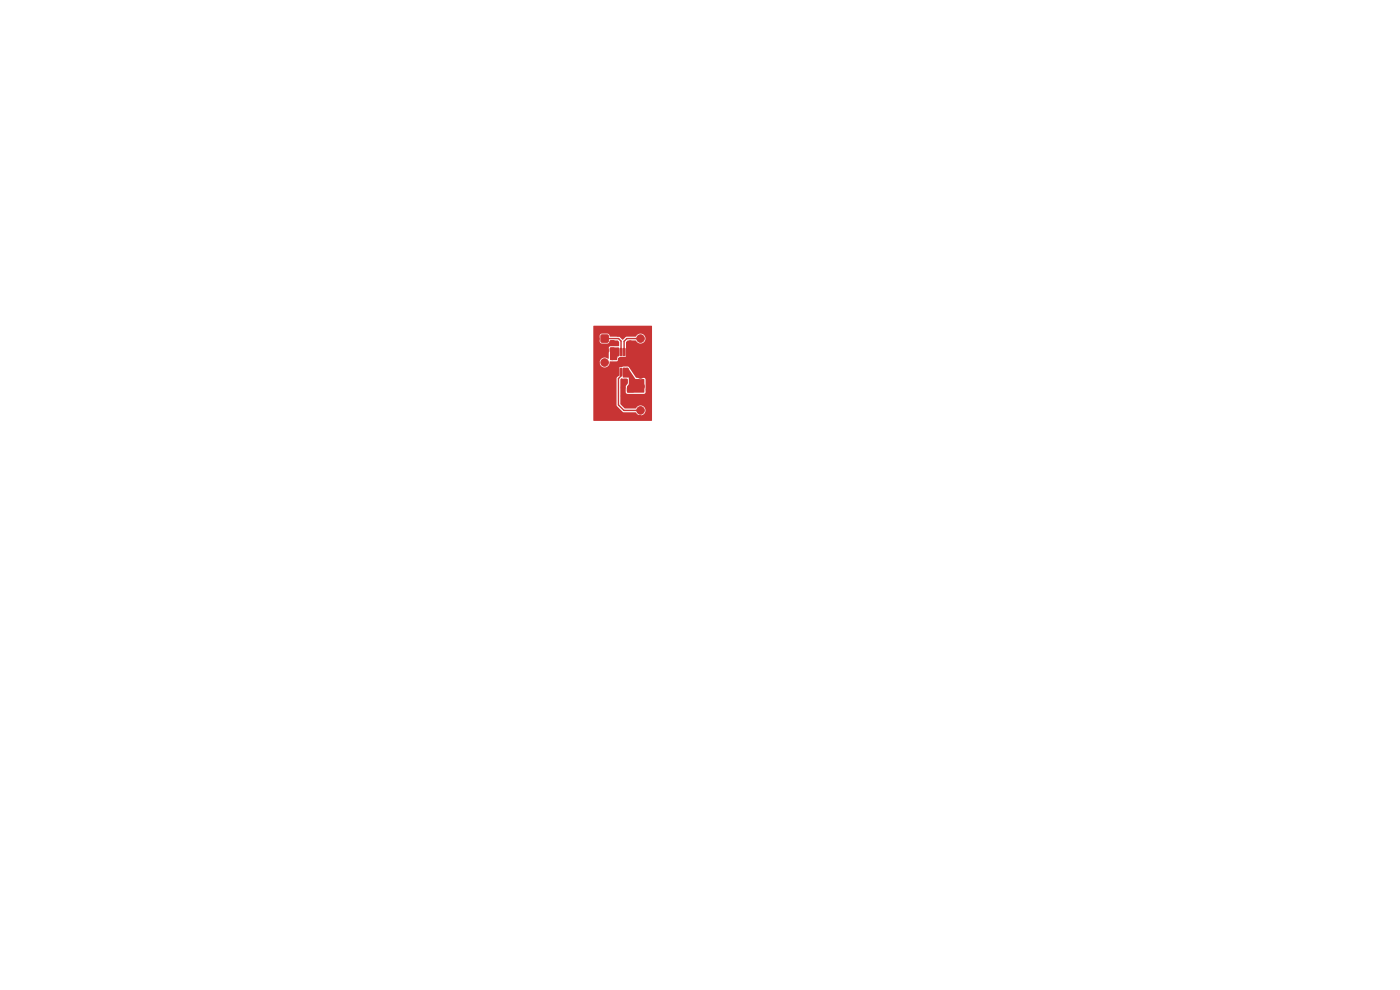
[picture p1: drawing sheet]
<svg xmlns="http://www.w3.org/2000/svg" width="297mm" height="210mm" viewBox="0 0 297 210" stroke-linecap="round" stroke-linejoin="round" font-family="sans-serif">
<g fill="#c83434" stroke="#c83434" stroke-width=".21">
<path d="M133.8 80.5h.8v.8h-.8z"/>
<path d="M132.2 80.5h.8v.8h-.8z"/>
<path d="M127.5 71.1h1.5v1.4h-1.5z"/>
<path d="M133.1 82.2h1.3l.1 .2v.6l-.2 .2-1.1-.1-.1-.2z"/>
<path d="M133.1 84.1h1.3l.1 .2v.6l-.2 .2-1.1-.1-.1-.2z"/>
<path d="M132.9 73.9l.3 .1v1.5l-.4-.1z"/>
<path d="M132.2 73.9l.4 .1-.1 1.5-.3-.1z"/>
<path d="M131.6 73.9l.4 .1-.2 1.5-.2-.1z"/>
<path d="M130.9 73.9l.4 .1-.1 1.5-.3-.1z"/>
<path d="M130.9 78.1l.4 .1-.1 1.5-.3-.1z"/>
<path d="M131.6 78.1l.4 .1-.2 1.5-.2-.1z"/>
<path d="M132.2 78.1l.4 .1-.1 1.5-.3-.1z"/>
<path d="M132.9 78.1l.3 .1v1.5l-.4-.1z"/>
<path d="M131.2 76h1.8v1.5h-1.8z"/>
<path d="M129.5 73.9h.8v.7h-.8z"/>
<path d="M129.5 72.3h.8v.8h-.8z"/>
<circle cx="128.3" cy="74.4" r=".8"/>
<circle cx="128.3" cy="76.9" r=".8"/>
<circle cx="128.3" cy="79.4" r=".8"/>
<circle cx="128.3" cy="82" r=".8"/>
<circle cx="128.3" cy="84.5" r=".8"/>
<circle cx="128.3" cy="87.1" r=".8"/>
<circle cx="135.9" cy="87.1" r=".8"/>
<circle cx="135.9" cy="84.5" r=".8"/>
<circle cx="135.9" cy="82" r=".8"/>
<circle cx="135.9" cy="79.4" r=".8"/>
<circle cx="135.9" cy="76.9" r=".8"/>
<circle cx="135.9" cy="74.4" r=".8"/>
<circle cx="135.9" cy="71.8" r=".8"/>
<circle cx="129.9" cy="76" r=".3"/>
<circle cx="129.9" cy="75.2" r=".3"/>
<circle cx="131.5" cy="76.4" r=".3"/>
<circle cx="134.4" cy="86" r=".4"/>
<circle cx="137.5" cy="80.1" r=".4"/>
<circle cx="129.2" cy="86" r=".4"/>
<circle cx="129.8" cy="69.9" r=".4"/>
<circle cx="132.2" cy="84" r=".4"/>
<circle cx="128" cy="88.5" r=".4"/>
<circle cx="126.7" cy="71.9" r=".4"/>
<circle cx="137.5" cy="72.5" r=".4"/>
<circle cx="126.7" cy="84.7" r=".4"/>
<circle cx="129.2" cy="83.4" r=".4"/>
<circle cx="131.1" cy="70.9" r=".4"/>
<circle cx="137.5" cy="85.2" r=".4"/>
<circle cx="127.3" cy="69.9" r=".4"/>
<circle cx="126.7" cy="82.1" r=".4"/>
<circle cx="137.5" cy="82.7" r=".4"/>
<circle cx="137.5" cy="75" r=".4"/>
<circle cx="129.2" cy="80.8" r=".4"/>
<circle cx="132.2" cy="82.2" r=".4"/>
<circle cx="130.5" cy="88.5" r=".4"/>
<circle cx="137.5" cy="87.8" r=".4"/>
<circle cx="137.5" cy="77.6" r=".4"/>
<circle cx="126.7" cy="74.4" r=".4"/>
<circle cx="137.5" cy="69.9" r=".4"/>
<circle cx="132.5" cy="77.2" r=".3"/>
<circle cx="131.5" cy="77.2" r=".3"/>
<circle cx="134.9" cy="69.9" r=".4"/>
<circle cx="126.7" cy="87.2" r=".4"/>
<circle cx="126.7" cy="77" r=".4"/>
<circle cx="132.7" cy="85.6" r=".4"/>
<circle cx="126.7" cy="79.6" r=".4"/>
<circle cx="135.6" cy="88.5" r=".4"/>
<circle cx="133.7" cy="72.7" r=".4"/>
<circle cx="133.1" cy="88.5" r=".4"/>
</g>
<path d="M128.3 71.8h2.9l.5 .6v2.3M131.7 78.9v.9l-.5 .5v5.6l1.2 1.2h3.5M135.9 71.8h-2.9l-.6 .6v2.3" fill="none" stroke="#c83434" stroke-width=".3"/>
<g fill="#c83434">
<path d="M129.4 73.8h1.9v1.7l-.3 .1-.1 .8-1.5-.1z"/>
<path d="M132.2 78h1l1.6 2.4 1.9 .1-.1 2.8-3.6-.1v-1.2l.4-.5v-1.4l-1.3-.1z"/>
<path d="M125.9 69.1l12.4 .1v20l-12.4 .1v-9.1h4.9v5.9l1.4 1.3 2.7 .1a1.08 1.08 0 0 0 1.7 .3 1.08 1.08 0 0 0-.2-1.7 1.08 1.08 0 0 0-1.6 .6l-2.3-.1-.9-.9v-5.2l.3-.3 1.2 .2v1l-.4 .6v1.2l.2 .3 3.7 .1 .2-.2 .2-.2-.1-2.9-.3-.2h-1.7l-1.5-2.2-.3-.2h-.9l-.8 .3-.1 1.6-.5 .6h-4.9v-9h1.3v1.3l.4 .4h1.3l.3-.2 .2-.5h1.6l.3 .3v.9h-1.8l-.3 .2-.1 2.5a1.05 1.05 0 0 0-1.7 .1 1.05 1.05 0 0 0 .5 1.6 1.05 1.05 0 0 0 1.4-.8l.1-.4h1.6l.2-.7 .3-.2h1.2l.2-.3-.1-2.8 .4-.4h1.6a1.09 1.09 0 0 0 1.7 .5 1.09 1.09 0 0 0 0-1.8 1.09 1.09 0 0 0-1.7 .5h-1.9l-.8 .7-.8-.7h-1.9l-.1-.4-.4-.2h-1.3l-.4 .4h-1.3z"/>
</g>
</svg>
